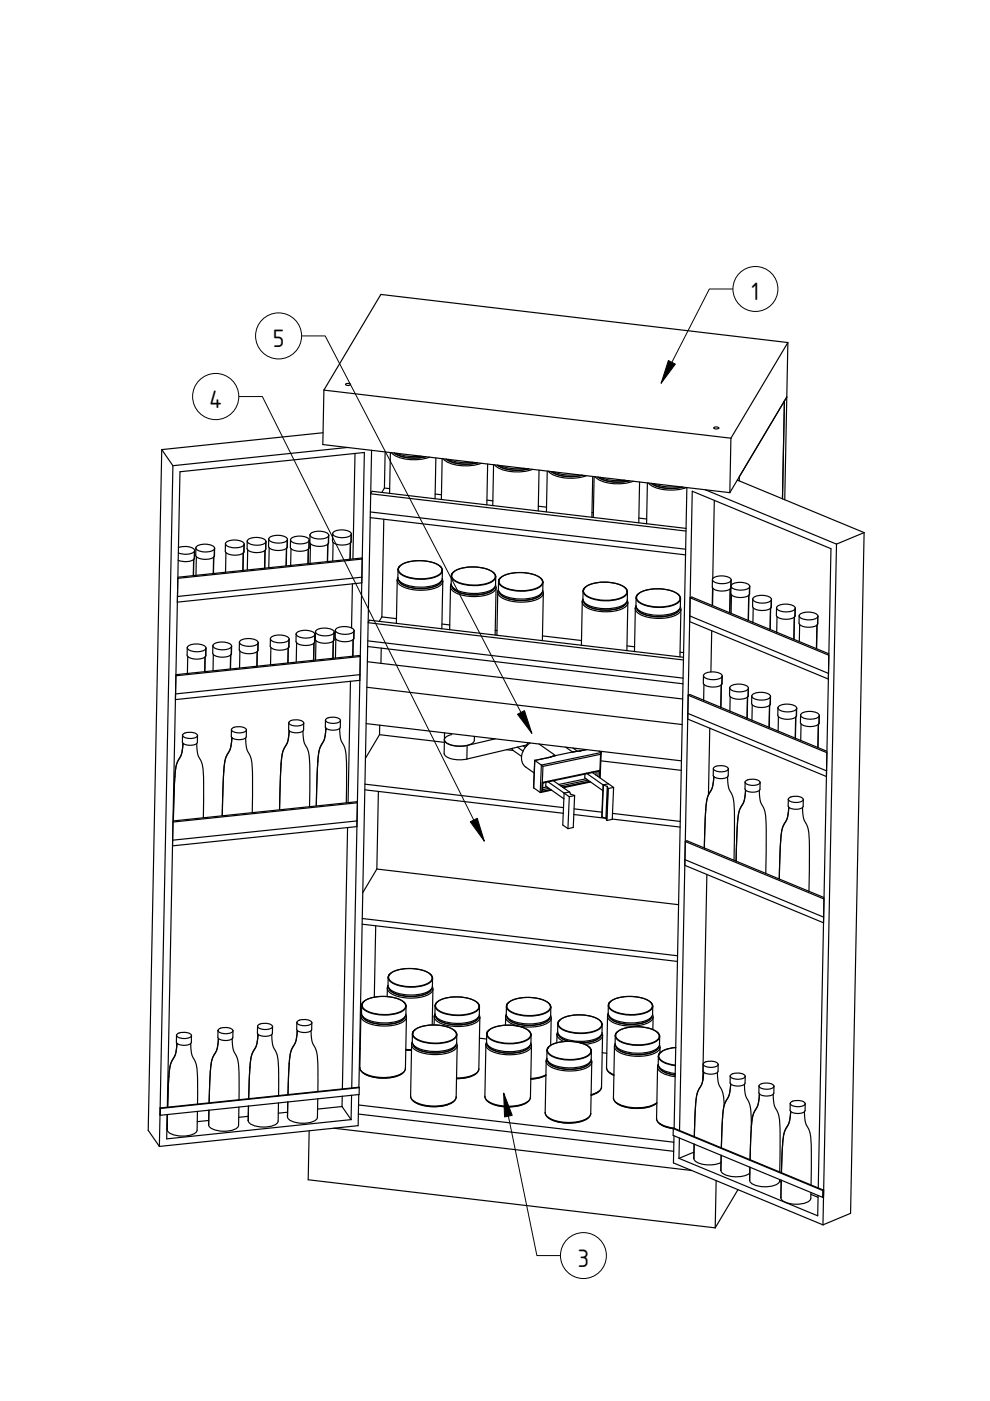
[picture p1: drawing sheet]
<svg xmlns="http://www.w3.org/2000/svg" width="210mm" height="297mm" viewBox="0 0 210 297" stroke-linecap="round" stroke-linejoin="round" font-family="sans-serif">
<defs><g id="words">
<g font-size="5">
<text x="159.3" y="63.7">1</text>
<text x="57.8" y="73.6">5</text>
<text x="44.5" y="86.5">4</text>
<text x="122.5" y="268.6">3</text>
</g>
</g></defs>
<g fill="none" stroke="#000" stroke-width=".25">
<path d="M167 72.6l-.6 33.4M167 72.6l-86.2-10.2-12.1 20.3M167 72.6l-12 20.3M34.3 95.3l-2.9 144.4 2.4 3.4M34.3 95.3l2.4 3.4M36.7 98.7l-2.9 144.4M68.5 91.8l-34.2 3.5M68.7 82.7l-.3 11.6 86.3 10.2M68.7 82.7l86.3 10.2M73.3 81.4l.8-.1 .2 .2a.72 .72 0 0 1-1 0zM73.7 94.9l-37 3.8M75.3 96.1l-.5 22.4"/>
<path d="M78.8 95.5l-2.7 135M81.7 95.8l-.2 7.7M82.8 95.9l-.2 8.7M83 96a7 7 0 0 0 5.6 1.4l2.5-.5M83.5 96a8.8 8.8 0 0 0 6.8 .8M83.7 96.1a8.7 8.7 0 0 0 6.5 .7M84.1 96.1l2 .6 1.6 .1 1.6-.1M92.4 97.1l-.2 8.6M93.8 97.2l-.2 8.7M94 97.3a7 7 0 0 0 5.6 1.4l2.4-.5M94.5 97.3a8.8 8.8 0 0 0 6.7 .8M94.6 97.4a8.7 8.7 0 0 0 6.5 .7"/>
<path d="M95.1 97.4l1.3 .4 1.5 .3 2.4-.1M103.4 98.4l-.2 8.6M104.6 98.5l-.1 8.7M104.9 98.6a7 7 0 0 0 5.6 1.4l2.4-.5M105.4 98.6a8.8 8.8 0 0 0 6.7 .8M105.5 98.6a8.7 8.7 0 0 0 6.5 .8M106 98.7l1.3 .4 1.5 .3 2.4-.1M114.3 99.7l-.2 8.6M116 99.9l-.1 8.6M116.2 99.9a7 7 0 0 0 5.6 1.5l2.5-.5M116.8 100a8.8 8.8 0 0 0 6.7 .8M116.9 100a8.7 8.7 0 0 0 6.5 .8"/>
<path d="M151.4 90.6l.7-.1 .3 .2a.72 .72 0 0 1-1.1 0zM155 92.9l-.3 11.6M37.8 116.1a3.6 3.6 0 0 1 3.4 .4l.1 .2M41 118.6v3.4M41.1 118.6l-.1 3.4M41.2 118.5a3.4 3.4 0 0 1-3.4 .3M41.2 116.9a3.4 3.4 0 0 1-3.4 .3M41.2 116.9v1.6M41.3 116.7l-.1 1.8M41.3 116.7l-.1 .2M41.5 116.2v1.5a2.14 2.14 0 0 0 2.3 .9 2.1 2.1 0 0 0 1.6-.6M41.5 116.2a2.14 2.14 0 0 0 2.4 .8 2.1 2.1 0 0 0 1.5-.6"/>
<path d="M41.5 116.2a2.35 2.35 0 0 1 2.7-.8 1.37 1.37 0 0 1 1.3 .8M41.6 118v4M45.3 118.2l-.1 3.4M45.3 118.1v3.5M45.4 116.4v1.6M45.5 116.2l-.1 1.8M45.5 116.2l-.1 .2M47.8 115.3v1.5a2.14 2.14 0 0 0 2.3 .9 2.1 2.1 0 0 0 1.6-.6M47.8 115.3a2.14 2.14 0 0 0 2.3 .8 2.1 2.1 0 0 0 1.6-.6M47.8 115.3a2.35 2.35 0 0 1 2.6-.7 1.37 1.37 0 0 1 1.4 .8M47.9 117.1l-.1 4.2M51.6 117.3l-.1 3.6"/>
<path d="M51.6 117.2l-.1 3.7M51.7 115.5v1.6M51.8 115.4l-.1 1.7M51.8 115.4l-.1 .1M52.4 114.7v1.6a2.14 2.14 0 0 0 2.3 .9 2.1 2.1 0 0 0 1.6-.6M52.4 114.7a2.14 2.14 0 0 0 2.3 .9 2.1 2.1 0 0 0 1.6-.6M52.4 114.7a2.35 2.35 0 0 1 2.6-.7 1.37 1.37 0 0 1 1.4 .8M52.5 116.6l-.1 4.2M56.2 116.7l-.1 3.8M56.3 115v1.6M56.4 114.8l-.1 1.8M56.4 114.8l-.1 .2"/>
<path d="M57 114.3l-.1 1.5a2.14 2.14 0 0 0 2.4 .9 2.1 2.1 0 0 0 1.6-.6M57 114.3a2.14 2.14 0 0 0 2.3 .8 2.1 2.1 0 0 0 1.6-.5M57 114.3a2.35 2.35 0 0 1 2.6-.7 1.37 1.37 0 0 1 1.3 .8M57.1 116.2l-.1 4.2M60.7 116.3v3.7M60.8 116.2l-.1 3.8M60.9 114.6v1.5M60.9 114.4v1.7M60.9 114.4v.2M61.6 114.4v1.6a2.14 2.14 0 0 0 2.3 .9 2.1 2.1 0 0 0 1.6-.6M61.6 114.4a2.14 2.14 0 0 0 2.3 .9 2.1 2.1 0 0 0 1.6-.6M61.6 114.4a2.35 2.35 0 0 1 2.6-.7 1.37 1.37 0 0 1 1.4 .8"/>
<path d="M61.7 116.3l-.1 3.6M65.3 116.4v3.1M65.4 116.4l-.1 3.1M65.5 114.7v1.6M65.6 114.5l-.1 1.8M65.6 114.5l-.1 .2M65.7 113.4v1.6a2.14 2.14 0 0 0 2.3 .8 2.1 2.1 0 0 0 1.6-.6M65.7 113.4a2.14 2.14 0 0 0 2.4 .9 2.1 2.1 0 0 0 1.5-.6M65.7 113.4a2.35 2.35 0 0 1 2.7-.7 1.37 1.37 0 0 1 1.3 .8M65.8 115.3l-.1 4.2M69.5 115.4l-.1 3.7M69.5 115.4v3.7"/>
<path d="M69.6 113.7v1.5M69.7 113.5l-.1 1.7M69.7 113.5l-.1 .2M70.5 113.1v1.6a2.14 2.14 0 0 0 2.3 .9 2.1 2.1 0 0 0 1.6-.6M70.5 113.1a2.14 2.14 0 0 0 2.4 .9 2.1 2.1 0 0 0 1.5-.6M70.5 113.1a2.35 2.35 0 0 1 2.7-.7 1.37 1.37 0 0 1 1.3 .8M70.6 115l-.1 4M74.3 115.1l-.1 3.5M74.3 115.1v3.5M74.4 113.4v1.6M74.5 113.2l-.1 1.8M74.5 113.2l-.1 .2"/>
<path d="M76.8 118.5l-.1-.2-39 4.1M78.5 109.7l66.8 7.9M78.5 108.5l66.9 7.9M78.6 104.7l66.8 7.9M78.6 104.6l.3-.4 66.6 7.8M81.4 110.1l-.4 20.7M81.5 103.5l-.6 .9M81.5 103.5l1.1 .1M84.9 120a8.3 8.3 0 0 1 8.5 .1 1.06 1.06 0 0 1-.5 1.8 9.1 9.1 0 0 1-7.7-.1 1.09 1.09 0 0 1-.3-1.8zM85 119.9l-.5 .4M92.3 104.7l1.3 .2M103.2 106l1.3 .2"/>
<path d="M114.1 107.3l1.8 .2M117.4 100l1.3 .5 1.5 .2 2.3-.1M125.5 108.7h.3M125.7 101l-.2 8.7M126 101.1l-.2 8.6M126.2 101.1a7 7 0 0 0 5.6 1.5l2.5-.6M126.7 101.1a8.8 8.8 0 0 0 6.8 .8M126.8 101.2a8.7 8.7 0 0 0 6.5 .7M127.3 101.2l2 .6 1.6 .1 1.6-.1M135.5 109.8l1.6 .2M135.6 102.2l-.2 8.6M137.3 102.4l-.2 8.6"/>
<path d="M137.5 102.4a7 7 0 0 0 5.6 1.5l2.5-.5M138 102.5a8.8 8.8 0 0 0 6.8 .8M138.1 102.5a8.7 8.7 0 0 0 6.5 .8M138.6 102.5l2 .6 1.6 .2 1.6-.1M145.6 103.4l-2.7 135.8M149.5 103.8l27.9 11.6M151.5 106.1l-.4 16.6M154.7 104.5l12.1-20.3-.5 .8-.4 20.8M156.3 101.8l26.9 11.1M156.8 101.1l-.1 .9M177.4 115.4l-2.9 144.3M183.2 112.9l-2.9 144.4-5.8 2.4"/>
<path d="M183.2 112.9l-5.8 2.5M37.7 122.6l39.1-4.1-.1 5.1-39.1 4.1zM39.7 137.3v1.6a2.14 2.14 0 0 0 2.3 .8 2.1 2.1 0 0 0 1.6-.5M39.7 137.3a2.14 2.14 0 0 0 2.3 .9 2.1 2.1 0 0 0 1.6-.6M39.7 137.3a2.35 2.35 0 0 1 2.6-.7 1.37 1.37 0 0 1 1.4 .8M39.8 139.2l-.1 3.6M43.5 139.3l-.1 3.1M43.6 137.6v1.6M43.7 137.4l-.1 1.8M43.7 137.4l-.1 .2M45.1 136.9v1.6a2.14 2.14 0 0 0 2.3 .8 2.1 2.1 0 0 0 1.6-.6M45.1 136.9a2.14 2.14 0 0 0 2.4 .9 2.1 2.1 0 0 0 1.6-.6"/>
<path d="M45.1 136.9a2.35 2.35 0 0 1 2.7-.7 1.37 1.37 0 0 1 1.3 .8M45.2 138.8v3.4M48.9 138.9l-.1 2.9M48.9 138.8v3M49.1 137.2l-.1 1.5M49.1 137l-.1 1.7M49.1 137v.2M50.8 136.2l-.1 1.5a2.14 2.14 0 0 0 2.4 .9 2.1 2.1 0 0 0 1.5-.6M50.8 136.2a2.14 2.14 0 0 0 2.3 .8 2.1 2.1 0 0 0 1.6-.6M50.8 136.2a2.35 2.35 0 0 1 2.6-.8 1.37 1.37 0 0 1 1.3 .8M50.9 138l-.1 3.6M54.6 138.1l-.1 3.2"/>
<path d="M54.7 136.4l-.1 1.6M54.7 136.2l-.1 1.8M54.7 136.2v.2M57.3 135.4v1.6a2.14 2.14 0 0 0 2.3 .8 2.1 2.1 0 0 0 1.6-.5M57.3 135.4a2.14 2.14 0 0 0 2.4 .9 2.1 2.1 0 0 0 1.5-.6M57.3 135.4a2.35 2.35 0 0 1 2.7-.7 1.37 1.37 0 0 1 1.3 .8M57.4 137.3v3.7M61.1 137.4l-.1 3.2M61.1 137.4v3.2M61.2 135.7v1.6M61.3 135.5l-.1 1.8M61.3 135.5l-.1 .2"/>
<path d="M62.8 134.4v1.6a2.14 2.14 0 0 0 2.3 .8 2.1 2.1 0 0 0 1.6-.5M62.8 134.4a2.14 2.14 0 0 0 2.3 .9 2.1 2.1 0 0 0 1.6-.6M62.8 134.4a2.35 2.35 0 0 1 2.6-.7 1.37 1.37 0 0 1 1.4 .8M62.9 136.3l-.1 4.1M66.5 136.4v3.6M66.6 136.4l-.1 3.6M66.7 134.7v1.6M66.8 134.5l-.1 1.8M66.8 134.5l-.1 .2M66.9 134v1.5a2.14 2.14 0 0 0 2.3 .9 2.1 2.1 0 0 0 1.6-.6M66.9 134a2.14 2.14 0 0 0 2.3 .8 2.1 2.1 0 0 0 1.6-.6M66.9 134a2.35 2.35 0 0 1 2.6-.8 1.37 1.37 0 0 1 1.4 .8"/>
<path d="M67 135.8l-.1 4.2M70.6 135.9v3.7M70.7 135.9l-.1 3.7M70.8 134.2v1.6M70.9 134l-.1 1.8M70.9 134l-.1 .2M71.1 133.6v1.6a2.14 2.14 0 0 0 2.3 .9 2.1 2.1 0 0 0 1.6-.6M71.1 133.6a2.14 2.14 0 0 0 2.3 .9 2.1 2.1 0 0 0 1.6-.6M71.1 133.6a2.35 2.35 0 0 1 2.6-.7 1.37 1.37 0 0 1 1.4 .8M71.2 135.5l-.1 4M74.7 123.8l-.2 9.3M74.9 135.6l-.1 3.5"/>
<path d="M75 133.9v1.6M75.1 133.7l-.1 1.8M75.1 133.7l-.1 .2M76.7 122.4l-39.1 4.1M78 137.1l66.8 7.9M78 135.9l66.8 7.9M78.1 132l66.8 7.9M78.1 132l.2-.5 66.6 7.9M80.8 137.4v3.2M81 130.8l-.6 .9M81 130.8l3.1 .4M84.2 123a1.87 1.87 0 0 0 1.4 1.5 9 9 0 0 0 7.9-.5l.4-.8"/>
<path d="M84.2 123l-.2 9.2M84.4 122.6l-.2 .4zM84.4 120.8v1.6a1.82 1.82 0 0 0 1.3 1.5 8.8 8.8 0 0 0 7.7-.5l.4-.8v-1.6M84.4 120.8a1.82 1.82 0 0 0 1.3 1.4 8.8 8.8 0 0 0 7.7-.5l.4-.7M84.5 122.9a3.1 3.1 0 0 0 2.8 1.7 8.1 8.1 0 0 0 5.9-.8l.4-.7M84.5 120.3l-.1 .5M84.5 120.3h.1M84.5 120.3a6.2 6.2 0 0 1 5.3-1.4 5.3 5.3 0 0 1 3.8 1.4l.2 .7M84.6 123.1a4.1 4.1 0 0 0 3.5 1.6 7.2 7.2 0 0 0 5.2-1.1l.2-.3M84.6 120.3h-.1M93.3 120l.4 .5 .1 .5M93.7 132.3l1.7 .2"/>
<path d="M93.8 122.7l.1 .5M93.9 123.2l-.2 10.1M95.5 124.4a1.87 1.87 0 0 0 1.4 1.4 9 9 0 0 0 7.9-.5l.4-.7M95.5 124.4l-.2 9.1M95.7 123.9l-.2 .5zM95.7 122.1v1.7a1.82 1.82 0 0 0 1.3 1.4 8.8 8.8 0 0 0 7.7-.5l.4-.7v-1.7M95.7 122.1a1.82 1.82 0 0 0 1.3 1.4 8.8 8.8 0 0 0 7.7-.4l.4-.8M95.8 124.2a3.1 3.1 0 0 0 2.8 1.8 8.1 8.1 0 0 0 5.9-.9l.4-.7M95.8 121.7l-.1 .4M95.8 121.6v.1M95.8 121.6l-.1 .5M95.8 121.6a6.2 6.2 0 0 1 5.3-1.4 5.3 5.3 0 0 1 3.8 1.5l.2 .6"/>
<path d="M95.9 124.4a4.1 4.1 0 0 0 3.5 1.7 7.2 7.2 0 0 0 5.2-1.1l.2-.4M95.9 121.6h-.1M96.2 121.3a8.3 8.3 0 0 1 8.5 .2 1.06 1.06 0 0 1-.5 1.8 9.1 9.1 0 0 1-7.7-.2 1.09 1.09 0 0 1-.3-1.8zM96.3 121.2l-.5 .5M104.6 121.4l.4 .4 .1 .5M105 133.6l.4 .1M105.1 124.1l.1 .5M105.2 124.6l-.2 10M105.5 125.6a1.87 1.87 0 0 0 1.4 1.4 9 9 0 0 0 7.9-.5l.4-.7M105.5 125.6l-.1 9.1M105.7 125.1l-.2 .5M105.7 125.1h.1"/>
<path d="M105.7 123.3v1.7a1.82 1.82 0 0 0 1.3 1.4 8.8 8.8 0 0 0 7.7-.5l.4-.8v-1.6M105.7 123.3a1.82 1.82 0 0 0 1.4 1.4 8.8 8.8 0 0 0 7.6-.5l.4-.7M105.8 125.4a3.1 3.1 0 0 0 2.8 1.8 8.1 8.1 0 0 0 5.9-.9l.4-.7M105.8 122.8l-.1 .5M105.9 122.8h-.1M105.9 122.8l-.2 .5M105.9 122.8a6.2 6.2 0 0 1 5.2-1.4 5.3 5.3 0 0 1 3.8 1.4l.2 .7M105.9 125.6a4.1 4.1 0 0 0 3.5 1.6 7.2 7.2 0 0 0 5.2-1.1l.2-.3M105.9 122.8h.1M106.2 122.5a8.3 8.3 0 0 1 8.5 .2 1.06 1.06 0 0 1-.5 1.8 9.1 9.1 0 0 1-7.6-.2 1.09 1.09 0 0 1-.4-1.8zM106.3 122.4l-.5 .4M114.6 122.5l.4 .5 .1 .5"/>
<path d="M115 134.8l8.3 1M115.1 125.2l.1 .6M115.2 125.8l-.2 10M123.5 127.6a1.87 1.87 0 0 0 1.3 1.5 9 9 0 0 0 7.9-.5l.4-.8M123.5 127.6l-.2 9.2M123.6 127.1l-.1 .5zM123.6 125.3v1.7a1.82 1.82 0 0 0 1.3 1.4 8.8 8.8 0 0 0 7.7-.5l.4-.7v-1.7M123.6 125.3a1.82 1.82 0 0 0 1.4 1.4 8.8 8.8 0 0 0 7.7-.4l.3-.8M123.7 127.5a3.1 3.1 0 0 0 2.8 1.7 8.1 8.1 0 0 0 5.9-.9l.5-.7M123.8 124.9l-.2 .4M123.8 124.9h.1M123.8 124.9a6.2 6.2 0 0 1 5.3-1.4 5.3 5.3 0 0 1 3.7 1.4l.2 .6"/>
<path d="M123.8 127.6a4.1 4.1 0 0 0 3.5 1.7 7.2 7.2 0 0 0 5.2-1.1l.2-.4M123.8 124.8v.1M124.1 124.5a8.3 8.3 0 0 1 8.5 .2 1.06 1.06 0 0 1-.5 1.8 9.1 9.1 0 0 1-7.6-.2 1.09 1.09 0 0 1-.4-1.8zM124.2 124.4l-.4 .5M132.5 124.6l.4 .4 .1 .5M132.9 136.9l1.6 .2M133 127.3l.1 .5M133.1 127.8l-.2 10.1M134.7 129a1.87 1.87 0 0 0 1.4 1.5 9 9 0 0 0 7.9-.5l.4-.8M134.7 129l-.2 9.1M134.8 128.6l-.1 .4M134.8 128.5l-.1 .5"/>
<path d="M134.8 128.5v.1M134.9 126.7l-.1 1.7a1.82 1.82 0 0 0 1.4 1.4 8.8 8.8 0 0 0 7.7-.5l.4-.7v-1.7M134.9 126.7a1.82 1.82 0 0 0 1.3 1.5 8.8 8.8 0 0 0 7.7-.5l.4-.8M135 128.9a3.1 3.1 0 0 0 2.8 1.7 8.1 8.1 0 0 0 5.9-.8l.4-.8M135 126.3l-.1 .4M135 126.3h.1M135 126.3a6.2 6.2 0 0 1 5.3-1.4 5.3 5.3 0 0 1 3.8 1.4l.2 .6M135.1 129a4.1 4.1 0 0 0 3.5 1.7 7.2 7.2 0 0 0 5.2-1.1l.2-.4M135.1 126.2l-.1 .1M135.3 125.9a8.3 8.3 0 0 1 8.6 .2 1.06 1.06 0 0 1-.5 1.8 9.1 9.1 0 0 1-7.7-.1 1.09 1.09 0 0 1-.4-1.9zM135.4 125.8l-.4 .5M143.7 126l.5 .5 .1 .4"/>
<path d="M144.2 138.3l.7 .1M144.2 128.7l.2 .5M144.4 129.2l-.2 10.1M146.2 130.6l29.5 12.2M146.3 126.7l29.4 12.2-.1 5.1-29.4-12.2zM146.3 126.7l.4-.1 29 12M150.9 133.7l-.2 8.8M151.1 122.9l-.1 1.6a2.14 2.14 0 0 0 2.4 .8 2.1 2.1 0 0 0 1.5-.6M151.1 122.9a2.14 2.14 0 0 0 2.3 .8 2.1 2.1 0 0 0 1.6-.5M151.1 122.9a2.35 2.35 0 0 1 2.6-.7 1.37 1.37 0 0 1 1.3 .8M151.1 124.7l-.1 3.7M151.2 124.8l-.1 3.6"/>
<path d="M154.8 124.9l-.1 5M154.9 124.8l-.1 5.1M155 123.2l-.1 1.5M155 124.6l-.1 .1M155 124.3v1.5a2.14 2.14 0 0 0 2.3 .9 2.1 2.1 0 0 0 1.6-.6M155 124.3a2.14 2.14 0 0 0 2.3 .8 2.1 2.1 0 0 0 1.6-.6M155 124.3a2.35 2.35 0 0 1 2.6-.8 1.37 1.37 0 0 1 1.4 .8M155 123v.2M155 123v1.2M155.1 126.1l-.1 3.9M158.7 126.2l-.1 5.3M158.8 126.2l-.1 5.4"/>
<path d="M158.9 124.5v1.6M159 124.3l-.1 1.8M159 124.3l-.1 .2M159.6 127v1.6a2.14 2.14 0 0 0 2.3 .8 2.1 2.1 0 0 0 1.6-.6M159.6 127a2.14 2.14 0 0 0 2.3 .9 2.1 2.1 0 0 0 1.6-.6M159.6 127a2.35 2.35 0 0 1 2.6-.7 1.37 1.37 0 0 1 1.4 .8M159.7 128.9l-.1 3.1M163.3 129v4.5M163.4 128.9l-.1 4.6M163.5 127.3v1.5M163.6 127.1l-.1 1.7M163.6 127.1l-.1 .2"/>
<path d="M164.6 128.9v1.5a2.14 2.14 0 0 0 2.3 .9 2.1 2.1 0 0 0 1.6-.6M164.6 128.9a2.14 2.14 0 0 0 2.4 .8 2.1 2.1 0 0 0 1.6-.6M164.6 128.9a2.35 2.35 0 0 1 2.7-.8 1.37 1.37 0 0 1 1.3 .8M164.7 130.7v3.3M168.4 130.9l-.1 4.6M168.4 130.8v4.8M168.6 129.1l-.1 1.6M168.6 128.9l-.1 1.8M168.6 128.9v.2M169.4 130.6v1.5a2.14 2.14 0 0 0 2.3 .9 2.1 2.1 0 0 0 1.6-.6M169.4 130.6a2.14 2.14 0 0 0 2.4 .8 2.1 2.1 0 0 0 1.6-.6M169.4 130.6a2.35 2.35 0 0 1 2.7-.8 1.37 1.37 0 0 1 1.3 .8"/>
<path d="M169.5 132.4v3.6M173.2 132.5l-.1 5M173.4 130.8l-.1 1.6M173.4 130.6l-.1 1.8M173.4 130.6v.2M37.3 143l38.9-4 .2 .2-39.1 4.1M38.7 155.9v1.4a2.33 2.33 0 0 0 3.1 .3l.1-1.7M38.7 155.9a2.3 2.3 0 0 1 2.9-.3l.3 .3M38.7 155.9a2.33 2.33 0 0 0 3.1 .3l.1-.3M38.8 157.9l-.3 2.1a7.7 7.7 0 0 0-1.4 4.6M38.8 157.9a6.3 6.3 0 0 1-1.2 3.6l-.3 1.2-.2 1.9M38.8 157.6v.3"/>
<path d="M41.7 157.6a6.3 6.3 0 0 0 1.1 4.1 44 44 0 0 1 .3 9.9v1.8M49.1 154.7l-.1 1.4a2.33 2.33 0 0 0 3.1 .3l.1-1.6M49.1 154.7a2.3 2.3 0 0 1 2.9-.3l.2 .4M49.1 154.7a2.33 2.33 0 0 0 3.1 .3v-.2M49.2 156.7l-.4 2.1a7.7 7.7 0 0 0-1.3 4.6M49.2 156.7a6.3 6.3 0 0 1-1.2 3.6l-.3 1.3-.2 1.8M49.2 156.4v.3M52.1 156.5a6.3 6.3 0 0 0 1 4 45 45 0 0 1 .4 10.2v1.6M61.2 153.2v1.5a2.33 2.33 0 0 0 3.1 .2l.1-1.6M61.2 153.2a2.3 2.3 0 0 1 2.9-.3l.3 .4M61.2 153.2a2.33 2.33 0 0 0 3.1 .3l.1-.2M61.3 155.2l-.3 2.1a7.7 7.7 0 0 0-1.4 4.7"/>
<path d="M61.3 155.2a6.3 6.3 0 0 1-1.1 3.7l-.4 1.2-.2 1.9M61.3 154.9v.3M64.2 155a6.3 6.3 0 0 0 1.1 4.1 45.5 45.5 0 0 1 .4 10.3l-.1 1.6M69 152.7v1.4a2.33 2.33 0 0 0 3.1 .3l.1-1.7M69 152.7a2.3 2.3 0 0 1 2.9-.3l.3 .3M69 152.7a2.33 2.33 0 0 0 3.1 .3l.1-.3M69.1 154.7l-.3 2a7.7 7.7 0 0 0-1.4 4.7M69.1 154.7a6.3 6.3 0 0 1-1.1 3.6l-.4 1.2-.2 1.9M69.1 154.4v.3M72 154.4a6.3 6.3 0 0 0 1.1 4.1 44.8 44.8 0 0 1 .3 10.1v1.6M74.3 144.4l-.5 25.8M76.3 144.2l-39.1 4.1"/>
<path d="M76.3 143l-39.1 4.1M77.6 153.4l66.9 7.9M77.8 145.7l66.8 7.9M77.9 140.3l66.8 7.9M80.5 155.8l13.7 1.6M80.5 155.8l-3 5M80.5 153.8v2M94.2 156.8a2.18 2.18 0 0 0 2.1 1.3l1.7 .1 1-.2M94.3 155.4l-.1 4.3a2.18 2.18 0 0 0 2.1 1.3l1.6 .1 1.1-.2M95.8 155.7a1.8 1.8 0 0 0-1.6 1.1M99 158v2.9M100.6 156.1v.9a2.4 2.4 0 0 1-2.5 1.2l-2.1-.1a2.05 2.05 0 0 1-1.8-1.3"/>
<path d="M105 156.6l-6 1.4M107.4 159l1.4 .1M108.6 158.8l.1 .3 1.9 1.3M108.6 158.7v.1M109.7 158.4l1.2 .9M110.9 158.1l.5 .4M111.7 157.9l-12.7 3M112 157.5l-.5 .8M112.4 157.5a3.4 3.4 0 0 0-1.3 4.8l2.1 1.6M114.3 157.7l3.5 2.5M119.9 158.4l1.5 1M121.4 159.4l-3.6 .8"/>
<path d="M121.5 158.6l.9 .7M121.6 159.4h-.2M122 159.3l-.4 .1M123 159.2h.1M123 159.2l-1.4 .2M123 159.2l-1.6 .2M124.4 158.9l-1.4 .3M127 159.2l.4 .4M127.3 159.9l-12.2 2.6M127.3 159.9l-.2 5 .1-1.6M127.4 159.6h.1M127.4 159.6l-12.6 2.6"/>
<path d="M127.5 159.6l-.2 .3M127.5 159.6l-.3 5.3M145.8 151.3l29.4 12.1M145.9 147.4l-.1 5.1 29.4 12.1M145.9 147.4l.4-.1 29 12M145.9 147.4l29.4 12.2M149.2 143.2l-.1 1.6a2.14 2.14 0 0 0 2.4 .9 2.1 2.1 0 0 0 1.5-.6M149.2 143.2a2.14 2.14 0 0 0 2.3 .9 2.1 2.1 0 0 0 1.6-.6M149.2 143.2a2.35 2.35 0 0 1 2.6-.7 1.37 1.37 0 0 1 1.3 .8M149.3 145.1l-.1 3.4M150.5 154.4l-.3 14.1M152.9 145.2l-.1 4.8"/>
<path d="M153 145.2l-.1 4.8M153.1 143.5l-.1 1.6M153.1 143.3l-.1 1.8M153.1 143.3v.2M154.7 145.8v1.6a2.14 2.14 0 0 0 2.3 .8 2.1 2.1 0 0 0 1.6-.5M154.7 145.8a2.14 2.14 0 0 0 2.3 .9 1.4 1.4 0 0 0 1.7-.8M154.7 145.8a2.35 2.35 0 0 1 2.6-.7 1.37 1.37 0 0 1 1.4 .8M154.8 147.7v3.1M158.5 147.8l-.1 4.5M158.7 147.5l-.1 .2M158.7 145.9l-.1 1.8M159.4 147.6v1.5a2.14 2.14 0 0 0 2.3 .9 2.1 2.1 0 0 0 1.6-.6"/>
<path d="M159.4 147.6a2.14 2.14 0 0 0 2.3 .8 2.1 2.1 0 0 0 1.6-.6M159.4 147.6a2.35 2.35 0 0 1 2.6-.8 1.37 1.37 0 0 1 1.4 .9M159.5 149.4l-.1 3.3M163.1 149.6v4.6M163.2 149.5l-.1 4.7M163.3 147.8v1.6M163.4 147.7l-.1 1.7M163.4 147.7l-.1 .1M164.9 150.1v1.5a2.14 2.14 0 0 0 2.3 .9 2.1 2.1 0 0 0 1.6-.6M164.9 150.1a2.14 2.14 0 0 0 2.4 .8 2.1 2.1 0 0 0 1.6-.6M164.9 150.1a2.35 2.35 0 0 1 2.7-.8 1.37 1.37 0 0 1 1.3 .9M165 151.9v3.1"/>
<path d="M168.7 152.1l-.1 4.4M168.7 152v4.5M168.9 150.3l-.1 1.6M168.9 150.2l-.1 1.7M168.9 150.2v.1M169.7 151.6v1.6a2.14 2.14 0 0 0 2.3 .8 2.1 2.1 0 0 0 1.6-.5M169.7 151.6a2.14 2.14 0 0 0 2.4 .9 2.1 2.1 0 0 0 1.6-.6M169.7 151.6a2.35 2.35 0 0 1 2.7-.7 1.37 1.37 0 0 1 1.3 .8M169.8 153.5v3.5M173.5 153.6l-.1 4.9M173.7 151.9l-.1 1.6M173.7 151.7l-.1 1.8"/>
<path d="M173.7 151.7v.2M36.7 174.1l38.9-4.1 .2 .2-39.1 4.1-.1 5 39.1-4M37.1 164.6l-.3 9.5zM47.5 163.4l-.4 9.6zM59.6 162l-.3 9.7zM67.4 161.4l-.3 9.5zM73.7 175.5l-1.1 55.4M75.7 174.1l-39.1 4M77.4 167.5l42 4.9M77.4 166.3l42.1 4.9M80.2 167.8l-.3 16.5M113.1 167h.1"/>
<path d="M113.2 167l1.3 1M113.2 166.8l-.1 .2M113.4 161.2l-.3 5.8M113.4 161.2h.1M113.4 161.2l1.4 1M113.4 161.2l-.2 5.8M114.5 168h.1M114.8 162.2l.3 .3M114.8 162.2l-.3 5.8M114.9 167.8l-.3 .2M115 165.9l.1 .1M115 165.9l-.1 1.9"/>
<path d="M115 167.5l-.1 .3M115.1 166h.1M115.1 166l-.1 1.5M115.1 162.5l-.2 5.3M115.7 165.9v.8l3.9 2.7M116 166.9l-.9 .1M116.1 165.7l4.6 3.2M116.3 160.6h.1M116.3 160.6l-2.9 .6M116.4 160.6l-3 .6M116.4 167.1l-1.4 .4M116.8 167.4l-1.9 .4"/>
<path d="M117 167.5l-2.4 .5M117.2 165.4l3.6 2.6 .1 .4 .9 .3M117.5 160.3l-.7 .2M117.5 160.3l-1.2 .3M117.8 160.2l-.3 .1M117.8 160.2l-1.4 .4M119.3 166.9l5.8-1.2-5.8 1.2M120.7 168.9l-.3 6.8M120.7 167.9l-1.1 .2-.3 6.8 1.1 .8M121.7 172.7l6.8 .8M121.7 171.5l5.9 .7M121.8 168.7l-.3 6.8-1.1 .2"/>
<path d="M121.8 168.7l-1.1 .2M124 164.1v.8l3.8 2.7M124.2 165.1l-5.7 1.2M124.3 163.9l3.6 2.6M124.7 165.4l-5.8 1.2M125.2 165.8l-5.8 1.2M125.5 163.7l4.6 3.2M126.4 163.6v.7M126.8 163.5v1.1M126.8 163.5h.1M126.9 163.5l-11.8 2.5M127.2 163.3l-.3 .2"/>
<path d="M127.2 163.3l-12.2 2.6M127.4 161.3l17 2M127.7 173.2l.8 .3M127.9 166.5l.9 .2M127.9 166.5l-.2 6.7M128.5 173.5l.1 .4M128.6 173.9l.1 .1M128.8 166.7l-.3 6.8M128.8 166.7l.1 .4M128.9 167.1l-.3 6.8M128.9 167.1l.1 .1M129 167.2l-.3 6.8"/>
<path d="M129 166.2l-1.1 .2-.2 6.8M129.8 173.7l14.4 1.7M129.9 172.5l14.3 1.7M130.1 166.9l-.3 6.8-1.1 .3M130.1 166.9l-1.1 .3M149.6 171.7l-.3 8.1zM151.3 163l-.1 1.4a2.33 2.33 0 0 0 3.1 .3l.1-1.7M151.3 163a2.3 2.3 0 0 1 2.9-.3l.2 .3M151.3 163a2.33 2.33 0 0 0 3 .2l.1-.2M151.3 164.9l-.3 2.1a7.7 7.7 0 0 0-1.4 4.7M151.3 164.9a6.3 6.3 0 0 1-1.1 3.7l-.4 1.2-.2 1.9M151.3 164.7v.2"/>
<path d="M154.3 164.7a6.3 6.3 0 0 0 1 4.1 44.4 44.4 0 0 1 .4 10l-.1 3.6M156.4 174.6l-.3 8zM158 165.8v1.5a2.33 2.33 0 0 0 3 .2l.2-1.6M158 165.8a2.3 2.3 0 0 1 2.9-.3l.3 .4M158 165.8a2.33 2.33 0 0 0 3.1 .3l.1-.2M158.1 167.8l-.4 2.1a7.7 7.7 0 0 0-1.3 4.7M158.1 167.8a6.3 6.3 0 0 1-1.2 3.7l-.3 1.2-.2 1.9M158.1 167.5v.3M161 167.6a6.3 6.3 0 0 0 1.1 4.1 46.3 46.3 0 0 1 .3 10.5v3M165.5 178.2l-.3 8.2zM167.1 169.4v1.5a2.33 2.33 0 0 0 3.1 .3l.1-1.7M167.1 169.4a2.3 2.3 0 0 1 3-.3l.2 .4"/>
<path d="M167.1 169.4a2.33 2.33 0 0 0 3.1 .3l.1-.2M167.2 171.4l-.3 2.1a7.7 7.7 0 0 0-1.4 4.7M167.2 171.4a6.3 6.3 0 0 1-1.1 3.7l-.4 1.2-.2 1.9M167.2 171.2v.2M170.2 171.2a6.3 6.3 0 0 0 1 4.1 44.5 44.5 0 0 1 .4 10l-.1 3.7M76.8 195.9l66.8 7.9M76.8 194.7l66.9 7.9M79.7 196.3l-.3 15.1M79.9 184.3l64 7.5M79.9 184.3l-3 5M145.2 183.5l29.4 12.2 .1-5.1-29.4-12.2 .4-.1 29 12M145.2 182.3l29.4 12.1"/>
<path d="M149.9 185.4l-.9 43.6M37.4 219.5v1.4a2.33 2.33 0 0 0 3.1 .3l.1-1.6M37.4 219.5a2.3 2.3 0 0 1 3-.3l.2 .4M37.4 219.5a2.33 2.33 0 0 0 3.1 .3l.1-.2M46.2 218.5v1.4a2.33 2.33 0 0 0 3.1 .3l.1-1.7M46.2 218.5a2.3 2.3 0 0 1 2.9-.3l.3 .3M46.2 218.5a2.33 2.33 0 0 0 3.1 .2l.1-.2M54.6 217.6v1.4a2.33 2.33 0 0 0 3.1 .3l.1-1.7M54.6 217.6a2.3 2.3 0 0 1 2.9-.3l.3 .3M54.6 217.6a2.33 2.33 0 0 0 3.1 .3l.1-.3M54.7 219.6l-.3 2.1a7.7 7.7 0 0 0-1.4 4.6M54.7 219.6a6.3 6.3 0 0 1-1.1 3.6l-.4 1.2-.2 1.9"/>
<path d="M54.7 219.3v.3M57.6 219.4a6.3 6.3 0 0 0 1.1 4 40.2 40.2 0 0 1 .4 8.9M62.9 216.8v1.4a2.33 2.33 0 0 0 3.1 .3l.1-1.7M62.9 216.8a2.3 2.3 0 0 1 3-.3l.2 .3M62.9 216.8a2.33 2.33 0 0 0 3.1 .2l.1-.2M63 218.8l-.3 2a7.7 7.7 0 0 0-1.4 4.7M63 218.8a6.3 6.3 0 0 1-1.1 3.6l-.4 1.2-.2 1.9M63 218.5v.3M65.9 218.5a6.3 6.3 0 0 0 1.1 4.1 39.9 39.9 0 0 1 .4 8.8M76.5 215.4a1.87 1.87 0 0 0 1.4 1.5 9 9 0 0 0 7.9-.5l.4-.8M76.5 215.4l-.2 10.9M76.7 214.9l-.2 .5z"/>
<path d="M76.7 213.2v1.6a1.82 1.82 0 0 0 1.3 1.4 8.8 8.8 0 0 0 7.7-.4l.4-.8v-1.6M76.7 213.2a1.82 1.82 0 0 0 1.3 1.4 8.8 8.8 0 0 0 7.7-.5l.4-.7M76.8 215.3a3.1 3.1 0 0 0 2.8 1.7 8.1 8.1 0 0 0 5.9-.8l.4-.7M76.8 212.7h.1M76.8 212.7l-.1 .5M76.8 212.7a6.2 6.2 0 0 1 5.3-1.4 5.3 5.3 0 0 1 3.8 1.4l.2 .7M76.9 215.5a4.1 4.1 0 0 0 3.5 1.6 7.2 7.2 0 0 0 5.2-1.1l.2-.4M76.9 212.7h-.1M77.1 212.4a8.3 8.3 0 0 1 8.6 .1 1.06 1.06 0 0 1-.5 1.8 9.1 9.1 0 0 1-7.7-.1 1.09 1.09 0 0 1-.4-1.8zM77.3 212.3l-.5 .4M82.1 209.5a1.87 1.87 0 0 0 1.4 1.5 9 9 0 0 0 7.9-.5l.4-.8M82.1 209.5v1.8"/>
<path d="M82.3 209l-.2 .5zM82.3 207.2v1.7a1.82 1.82 0 0 0 1.3 1.4 8.8 8.8 0 0 0 7.7-.4l.4-.8v-1.7M82.3 207.2a1.82 1.82 0 0 0 1.4 1.5 8.8 8.8 0 0 0 7.6-.5l.4-.8M82.4 209.4a3.1 3.1 0 0 0 2.8 1.7 8.1 8.1 0 0 0 5.9-.8l.4-.7M82.4 206.8l-.1 .4M82.4 206.8h.1M82.4 206.8a6.2 6.2 0 0 1 5.3-1.4 5.3 5.3 0 0 1 3.8 1.4l.2 .6M82.5 209.5a4.1 4.1 0 0 0 3.5 1.7 7.2 7.2 0 0 0 5.2-1.1l.2-.4M82.5 206.7l-.1 .1M82.8 206.4a8.3 8.3 0 0 1 8.5 .2 1.06 1.06 0 0 1-.5 1.8 9.1 9.1 0 0 1-7.6-.1 1.09 1.09 0 0 1-.4-1.9zM82.9 206.3l-.5 .5M85.6 212.4l.4 .5 .1 .5"/>
<path d="M86.1 215.1l.1 .5M86.2 215.6l-.2 10.9M87.4 219.2v1.7a1.82 1.82 0 0 0 1.4 1.4 8.8 8.8 0 0 0 7.6-.5l.4-.7 .1-1.7M87.4 219.2a1.82 1.82 0 0 0 1.4 1.4 8.8 8.8 0 0 0 7.7-.4l.4-.8M87.6 218.7v.1M87.6 218.7l-.2 .5M87.6 218.7a6.2 6.2 0 0 1 5.3-1.4 5.3 5.3 0 0 1 3.7 1.5l.3 .6M87.7 218.7h-.1M87.9 218.4a8.3 8.3 0 0 1 8.5 .2 1.06 1.06 0 0 1-.4 1.8 9.1 9.1 0 0 1-7.7-.2 1.09 1.09 0 0 1-.4-1.8zM88 218.3l-.4 .5M91.2 206.5l.4 .5 .1 .4M91.7 209.2l.1 .5"/>
<path d="M91.8 209.7l-.2 7.6M92.1 215.5a1.87 1.87 0 0 0 1.4 1.5 9 9 0 0 0 7.8-.5l.4-.8M92.1 215.5l-.1 1.8M92.2 215l-.1 .5zM92.2 213.3v1.6a1.82 1.82 0 0 0 1.4 1.4 8.8 8.8 0 0 0 7.6-.4l.4-.8 .1-1.6M92.2 213.3a1.82 1.82 0 0 0 1.4 1.4 8.8 8.8 0 0 0 7.7-.5l.4-.7M92.3 215.4a3.1 3.1 0 0 0 2.8 1.7 8.1 8.1 0 0 0 6-.8l.4-.7M92.4 212.8l-.2 .5M92.4 212.8h.1M92.4 212.8a6.2 6.2 0 0 1 5.3-1.4 5.3 5.3 0 0 1 3.7 1.4l.3 .7M92.5 215.6a4.1 4.1 0 0 0 3.4 1.6 7.2 7.2 0 0 0 5.2-1.1l.3-.4M92.5 212.8h-.1"/>
<path d="M92.7 212.5a8.3 8.3 0 0 1 8.5 .1 1.06 1.06 0 0 1-.4 1.8 9.1 9.1 0 0 1-7.7-.1 1.09 1.09 0 0 1-.4-1.8zM92.8 212.4l-.4 .4M96.3 218.5l.4 .4 .2 .5M101.1 212.5l.4 .5 .2 .5M101.6 215.2l.1 .5M101.7 215.7l-.2 10.9M103.2 219.3v1.6a1.82 1.82 0 0 0 1.3 1.4 8.8 8.8 0 0 0 7.7-.4l.4-.8v-1.7M103.2 219.3a1.82 1.82 0 0 0 1.3 1.4 8.8 8.8 0 0 0 7.7-.5l.4-.8M103.3 218.8l-.1 .5M103.3 218.8h.1M103.3 218.8a6.2 6.2 0 0 1 5.3-1.4 5.3 5.3 0 0 1 3.8 1.4l.2 .6M103.4 218.7l-.1 .1"/>
<path d="M103.7 218.4a8.3 8.3 0 0 1 8.5 .2 1.06 1.06 0 0 1-.5 1.8 9.1 9.1 0 0 1-7.7-.1 1.09 1.09 0 0 1-.3-1.9zM103.8 218.3l-.5 .5M107.2 215.7a1.87 1.87 0 0 0 1.4 1.4 9 9 0 0 0 7.9-.5l.4-.8M107.2 215.7v1.7M107.3 215.2l-.1 .5zM107.4 213.4l-.1 1.6a1.82 1.82 0 0 0 1.4 1.5 8.8 8.8 0 0 0 7.7-.5l.4-.8v-1.6M107.4 213.4a1.82 1.82 0 0 0 1.3 1.4 8.8 8.8 0 0 0 7.7-.5l.4-.7M107.5 215.5a3.1 3.1 0 0 0 2.8 1.7 8.1 8.1 0 0 0 5.9-.8l.4-.7M107.5 212.9h.1M107.5 212.9l-.1 .5M107.5 212.9a6.2 6.2 0 0 1 5.3-1.4 5.3 5.3 0 0 1 3.8 1.4l.2 .7M107.6 215.7a4.1 4.1 0 0 0 3.5 1.6 7.2 7.2 0 0 0 5.2-1.1l.2-.3"/>
<path d="M107.6 212.9h-.1M107.8 212.6a8.3 8.3 0 0 1 8.6 .1 1.06 1.06 0 0 1-.5 1.8 9.1 9.1 0 0 1-7.7-.1 1.09 1.09 0 0 1-.4-1.8zM108 212.5l-.5 .4M112.1 218.5l.4 .5 .1 .4M116.2 212.6l.5 .5 .1 .5M116.7 215.3l.2 .5M116.9 215.8l-.1 5.8M118.1 219.3a1.8 1.8 0 0 0 1.5 1.5M118.1 219.3v1.8M118.2 218.9l-.1 .4zM118.3 217.1l-.1 1.6a1.82 1.82 0 0 0 1.4 1.5 8.8 8.8 0 0 0 7.7-.5l.3-.8 .1-1.6M118.3 217.1a1.82 1.82 0 0 0 1.3 1.4 8.8 8.8 0 0 0 7.7-.5l.4-.7"/>
<path d="M118.4 219.2a2.53 2.53 0 0 0 2.1 1.6M118.4 216.6l-.1 .5M118.4 216.6h.1M118.4 216.6a6.2 6.2 0 0 1 5.3-1.4 5.3 5.3 0 0 1 3.8 1.4l.2 .7M118.5 219.4l.7 .8 1.5 .6M118.5 216.6h-.1M118.7 216.3a8.3 8.3 0 0 1 8.5 .1 1.06 1.06 0 0 1-.4 1.8 9.1 9.1 0 0 1-7.7-.1 1.09 1.09 0 0 1-.4-1.8zM118.8 216.2l-.4 .4M127.1 216.3l.4 .5 .2 .5M127.4 219.6a4 4 0 0 1-3.5 1.5h-.9M127.5 219.4a2.13 2.13 0 0 1-1.7 1.3l-2.7 .4M127.6 219l.2 .5"/>
<path d="M127.8 219.5a2.16 2.16 0 0 1-2.1 1.6l-1.7 .3M127.8 219.5l-.3 10.9M128.8 215.4a1.87 1.87 0 0 0 1.4 1.5 9 9 0 0 0 7.9-.5l.4-.8M128.8 215.4l-.2 11M129 214.9l-.2 .5zM129 213.2v1.6a1.82 1.82 0 0 0 1.3 1.4 8.8 8.8 0 0 0 7.7-.4l.4-.8v-1.6M129 213.2a1.82 1.82 0 0 0 1.3 1.4 8.8 8.8 0 0 0 7.7-.5l.4-.7M129.1 215.3a3.1 3.1 0 0 0 2.8 1.7 8.1 8.1 0 0 0 5.9-.8l.4-.7M129.1 212.7h.1M129.1 212.7l-.1 .5M129.1 212.7a6.2 6.2 0 0 1 5.3-1.4 5.3 5.3 0 0 1 3.8 1.4l.2 .7M129.2 215.5a4.1 4.1 0 0 0 3.5 1.6 7.2 7.2 0 0 0 5.2-1.1l.2-.4"/>
<path d="M129.2 212.7h-.1M129.4 212.4a8.3 8.3 0 0 1 8.6 .1 1.06 1.06 0 0 1-.5 1.8 9.1 9.1 0 0 1-7.7-.1 1.09 1.09 0 0 1-.4-1.8zM129.6 212.3l-.5 .4M130.5 219.6l-.1 1.7a1.82 1.82 0 0 0 1.4 1.4 8.8 8.8 0 0 0 7.6-.5l.4-.8 .1-1.6M130.5 219.6a1.82 1.82 0 0 0 1.3 1.4 8.8 8.8 0 0 0 7.7-.5l.4-.7M130.6 219.1h.1M130.6 219.1l-.1 .5M130.6 219.1a6.2 6.2 0 0 1 5.3-1.4 5.3 5.3 0 0 1 3.7 1.4l.3 .7M130.7 219.1h-.1M130.9 218.8a8.3 8.3 0 0 1 8.5 .1 1.06 1.06 0 0 1-.4 1.9 9.1 9.1 0 0 1-7.7-.2 1.09 1.09 0 0 1-.4-1.8zM131 218.7l-.4 .4M137.9 212.4l.4 .5 .1 .5"/>
<path d="M138.4 215.1l.1 .5M138.5 215.6l-.1 2.7M139.3 218.8l.4 .5 .2 .5M34 234.9v1.6M34 234.9v.1M34 235v1.5M35.4 239.5h.1M35.4 236.3l-.1 5.2 39.1-4.1M35.5 238.5h-.1M35.5 236.3l-.1 3.2zM35.8 228.2l-.3 6.5zM37.5 221.5l-.3 2.1a7.7 7.7 0 0 0-1.4 4.6"/>
<path d="M37.5 221.5a6.3 6.3 0 0 1-1.1 3.6l-.4 1.3-.2 1.8M37.5 221.2v.3M40.4 221.3a6.3 6.3 0 0 0 1.1 4 39.7 39.7 0 0 1 .4 8.8M41.9 235.6l-.1 3.4a1.32 1.32 0 0 1-1.2 1.6 6 6 0 0 1-4.8-.5l-.4-.6M44.3 237.6l-2.5 .2M44.3 235.4l-.1 3.1zM44.6 227.2l-.3 6.6zM46.3 220.4l-.3 2.1a7.7 7.7 0 0 0-1.4 4.7M46.3 220.4a6.3 6.3 0 0 1-1.1 3.7l-.4 1.2-.2 1.9M46.3 220.2v.2M49.2 220.2a6.3 6.3 0 0 0 1.1 4.1 40.1 40.1 0 0 1 .4 8.9M50.7 234.7l-.1 3.2a1.31 1.31 0 0 1-1.2 1.7 6 6 0 0 1-4.9-.5l-.3-.6"/>
<path d="M52.6 237.5v.1M52.6 236.7l-2 .2M52.7 234.5l-.1 3.1zM53 226.3l-.3 6.6zM59 233.8v3.3a1.31 1.31 0 0 1-1.2 1.6 6 6 0 0 1-4.9-.5l-.3-.6M61 235.8l-2 .2M61 233.6v3.2zM61.3 225.5l-.2 6.6zM65.5 239.7l-.2 10.4 86.3 10.2M67.4 233l-.1 3.2a1.31 1.31 0 0 1-1.2 1.7 6 6 0 0 1-4.8-.5l-.3-.6M70.8 239.2l75.9 9M72.5 234.6l1.9 2.8"/>
<path d="M72.5 234.6l-5.2 .5M72.6 232.4l-.1 2.2M74.5 232.2l-.1 5.2M74.6 230.7l2.7-134.8-39.1 4.1-2.7 134.8M76 236.2l66.8 7.9M76 234.3l66.9 7.9M76.1 232.1l-.2 6.6-42.1 4.4M76.1 230.5l-42.1 4.4M76.1 230.5l.1 .1M76.2 230.6l-.1 1.5-42.1 4.4M76.2 230.6l-42.2 4.4M76.3 226.3a2.69 2.69 0 0 0 2.4 2 8.7 8.7 0 0 0 6.7-.8l.4-.4 .2-.6"/>
<path d="M76.3 226.3a1.87 1.87 0 0 0 1.4 1.5 9 9 0 0 0 7.9-.5l.4-.8M76.4 222.3l-.1 .2M76.9 227.4a8.3 8.3 0 0 0 8.4 .1M86 222.6l1.2 .1M86 222.5h1.3M87.1 232.4a2.69 2.69 0 0 0 2.4 1.9 8.7 8.7 0 0 0 6.7-.7l.4-.5 .1-.5M87.1 232.4a1.87 1.87 0 0 0 1.3 1.4 9 9 0 0 0 7.9-.4l.4-.8M87.3 221.5a1.87 1.87 0 0 0 1.4 1.4 9 9 0 0 0 7.8-.4l.4-.8M87.3 221.5l-.2 10.9M87.4 221l-.1 .5zM87.5 221.3a3.1 3.1 0 0 0 2.8 1.8 8.1 8.1 0 0 0 6-.9l.4-.7M87.6 221.5a4.1 4.1 0 0 0 3.5 1.7 7.2 7.2 0 0 0 5.2-1.1l.3-.4"/>
<path d="M87.7 233.4a8.3 8.3 0 0 0 8.3 .2M96.8 221.2l.1 .5M96.9 221.7l-.2 10.9M100.9 227.6l-.9 .5-1.1 .4-2.1 .2M101.5 226.6a2.34 2.34 0 0 1-2.1 1.8l-2.6 .3M101.5 226.6a2.97 2.97 0 0 1-2.9 1.8l-1.8 .1M101.7 220.1l1.5 .2M102.8 232.4a2.69 2.69 0 0 0 2.4 2 8.7 8.7 0 0 0 6.7-.8l.4-.5 .2-.5M102.8 232.4a1.87 1.87 0 0 0 1.4 1.5 9 9 0 0 0 7.9-.5l.4-.8M103 221.5a1.87 1.87 0 0 0 1.4 1.5 9 9 0 0 0 7.9-.5l.4-.8M103 221.5l-.2 10.9M103.2 221l-.2 .5z"/>
<path d="M103.3 221.4a3.1 3.1 0 0 0 2.8 1.7 8.1 8.1 0 0 0 5.9-.8l.4-.7M103.4 221.6a4.1 4.1 0 0 0 3.5 1.6 7.2 7.2 0 0 0 5.2-1.1l.2-.4M103.4 233.5a8.3 8.3 0 0 0 8.4 .1M112.6 221.2l.1 .5M112.7 221.7l-.2 10.9M115.6 235.9a2.69 2.69 0 0 0 2.4 1.9 8.7 8.7 0 0 0 6.7-.8l.4-.4 .2-.5M115.6 235.9a1.87 1.87 0 0 0 1.4 1.4 9 9 0 0 0 7.9-.5l.4-.7M115.7 227.9l-1.3 .6-1.9 .3 1.9-.3 1.3-.5M115.7 227.9l-1.4 .5-1.8 .3M115.8 225a1.87 1.87 0 0 0 1.4 1.4 9 9 0 0 0 7.9-.5l.4-.7M115.8 225l-.2 10.9M115.9 224.5l-.1 .5z"/>
<path d="M116 222.7l-.1 1.7a1.82 1.82 0 0 0 1.4 1.4 8.8 8.8 0 0 0 7.7-.5l.4-.7v-1.7M116 222.7a1.82 1.82 0 0 0 1.3 1.4 8.8 8.8 0 0 0 7.7-.5l.4-.7M116.1 224.8a3.1 3.1 0 0 0 2.8 1.8 8.1 8.1 0 0 0 5.9-.9l.4-.7M116.1 222.3l-.1 .4M116.1 222.2v.1M116.1 222.2l-.1 .5M116.1 222.2a6.2 6.2 0 0 1 5.3-1.4 5.3 5.3 0 0 1 3.8 1.4l.2 .7M116.2 225a4.1 4.1 0 0 0 3.5 1.6 7.2 7.2 0 0 0 5.2-1l.2-.4M116.2 222.2h-.1M116.2 236.9a8.3 8.3 0 0 0 8.4 .2M116.4 221.9a8.3 8.3 0 0 1 8.6 .2 1.06 1.06 0 0 1-.5 1.8 9.1 9.1 0 0 1-7.7-.2 1.09 1.09 0 0 1-.4-1.8zM116.6 221.8l-.5 .5"/>
<path d="M124.9 222l.4 .4 .1 .5M125.3 224.6l.2 .6M125.5 225.2l-.2 10.9M126.9 231.4l-1.6 .8M127.5 230.4a2.09 2.09 0 0 1-1.8 1.7l-.4 .1M127.5 230.4a2.43 2.43 0 0 1-2.2 1.7M127.7 223.2l1 .1M128.6 226.4a2.25 2.25 0 0 0 1.6 1.6l-1-.6M128.6 226.4a1.87 1.87 0 0 0 1.6 1.5M130.1 232.8a2.69 2.69 0 0 0 2.4 1.9 8.3 8.3 0 0 0 6.8-.8M130.1 232.8a1.84 1.84 0 0 0 1.3 1.4 9.2 9.2 0 0 0 7.9-.4M130.3 221.9a1.87 1.87 0 0 0 1.4 1.4 9 9 0 0 0 7.8-.5l.4-.7"/>
<path d="M130.3 221.9l-.2 10.9M130.4 221.4l-.1 .5zM130.5 221.7a3.1 3.1 0 0 0 2.8 1.8 8.1 8.1 0 0 0 6-.9l.4-.7M130.7 221.9a4.1 4.1 0 0 0 3.4 1.6 7.2 7.2 0 0 0 5.2-1.1l.3-.3M130.7 233.8a8.3 8.3 0 0 0 8.4 .2M139.2 237.1a2.79 2.79 0 0 0 2.7 2l.8 .2M139.2 237.1a1.83 1.83 0 0 0 1.3 1.5l2.4 .6M139.4 226.2a1.83 1.83 0 0 0 1.4 1.5l2.3 .6M139.4 226.2l-.2 10.9M139.6 225.7l-.2 .5zM139.6 224v1.6a2.88 2.88 0 0 0 2.7 1.9l.9 .1M139.6 224a2.88 2.88 0 0 0 2.7 1.8l.9 .1"/>
<path d="M139.7 226.1a2.96 2.96 0 0 0 2.6 1.7l.9 .1-2-.5a2.18 2.18 0 0 1-1.4-1.1M139.7 223.5l-.1 .5M139.7 223.5h.1M139.8 223.5h-.1M139.8 223.5a4.7 4.7 0 0 1 3.5-1.4 4.9 4.9 0 0 0-3.6 1.4M139.8 223.5a1.07 1.07 0 0 0 .5 1.4 6.5 6.5 0 0 0 2.9 .9M139.8 221.5l.1 .6M139.8 238.2l1.2 .7 1.8 .4M139.9 222.1v1.1M140.2 223.1l-.5 .4M142.7 239.3v1.4l31.7 13.2M142.7 239.3l31.8 13.1"/>
<path d="M142.9 239.2l31.7 13.1M142.9 239.2l-.2 .1M144.1 239.7l2.7-135.5 29.4 12.1-2.7 135.6M147.5 234.4l-.3 6.6zM149.2 225.4a2.67 2.67 0 0 1 3 .1l.1 .2a2.33 2.33 0 0 1-3.1 .1zM149.2 227.6l-.4 2.1a7.7 7.7 0 0 0-1.3 4.7M149.2 227.6a6.3 6.3 0 0 1-1.2 3.7l-.3 1.2-.2 1.9M149.2 227.3v.3M152.1 227.4a6.3 6.3 0 0 0 1.1 4l.3 3M152.3 225.7l-.1 1.4a2.33 2.33 0 0 1-3.1 .2v-.2M153.2 236.9l-.3 6.5zM154.8 228.1v1.5a2.33 2.33 0 0 0 3.1 .2l.1-1.6"/>
<path d="M154.8 228.1a2.3 2.3 0 0 1 3-.3l.2 .4M154.8 228.1a2.33 2.33 0 0 0 3.1 .3l.1-.2M154.9 230.1l-.3 2.1a7.7 7.7 0 0 0-1.4 4.7M154.9 230.1a6.3 6.3 0 0 1-1.1 3.7l-.4 1.2-.2 1.9M154.9 229.8v.3M157.8 229.9a6.3 6.3 0 0 0 1.1 4.1l.3 1.5 .1 3.5M159.3 239l-.3 6.9zM160.9 230.2v1.5a2.33 2.33 0 0 0 3.1 .3l.1-1.7M160.9 230.2a2.3 2.3 0 0 1 3-.3l.2 .4M160.9 230.2a2.33 2.33 0 0 0 3.1 .3l.1-.2M161 232.2l-.3 2.1a7.7 7.7 0 0 0-1.4 4.7M161 232.2a6.3 6.3 0 0 1-1.1 3.7l-.4 1.2-.2 1.9"/>
<path d="M161 232v.2M163.9 232a6.3 6.3 0 0 0 1.1 4.1 43.6 43.6 0 0 1 .4 9.8l-.1 2.6M167.5 233.9v1.5a2.33 2.33 0 0 0 3.1 .3l.1-1.7M167.5 233.9a2.3 2.3 0 0 1 3-.3l.2 .4M167.5 233.9a2.33 2.33 0 0 0 3.1 .3l.1-.2M167.6 235.9l-.3 2.1a7.7 7.7 0 0 0-1.4 4.7M167.6 235.9a6.3 6.3 0 0 1-1.1 3.7l-.4 1.2-.2 1.9M167.6 235.7v.2M170.6 235.7a6.3 6.3 0 0 0 1 4.1 46.5 46.5 0 0 1 .4 10.6v.8M142.9 240.8l-.1 5.8 31.7 13.1M144 245.6l29.4 12.2 .1-4.3M144 241.3v4.3"/>
<path d="M147.1 245.6a2.22 2.22 0 0 0 2.2 1.3h2l1.6-.4M147.1 244.3l-3.1 1.3M147.2 242.6l-.1 3zM151.8 250.3l-.2 10M152.8 248.1a2.52 2.52 0 0 0 2.6 1.4h1.5a3.5 3.5 0 0 0 2.1-.8M152.9 244.9l-.1 3.2zM156.5 252.2l-4.9 8.1M158.9 250.2a1.66 1.66 0 0 0 1.5 1.2 5.7 5.7 0 0 0 4.7-.6l.2-.3 .3 .1M159 247.5l-.1 2.7zM165.3 250.1v.3M165.6 250.2v3.7zM165.9 242.7l-.2 5.9z"/>
<path d="M171.9 253.2l1.5 .7M171.9 252.8v1.3a2.4 2.4 0 0 1-2.5 1.2l-2.1-.1a2.05 2.05 0 0 1-1.7-1.3M174.5 252.4l-.1 1.5M174.6 252.3v1.5l-.2 .1M174.6 252.3l-.1 .1"/>
</g>
<path d="M155.4 61.3h-5l-10.2 20M107.3 161.4h.1" fill="none" stroke="#000" stroke-width=".21"/>
<path d="M141.7 76.4l1.5 .8-3 4.1z" fill="#000" stroke="#000" stroke-width=".21"/>
<circle cx="160.2" cy="61.3" r="4.8" fill="#fff" stroke="#000" stroke-width=".21"/>
<path d="M107.3 161.4h.1M106.8 231.8l7 34.4h5" fill="none" stroke="#000" stroke-width=".21"/>
<path d="M106.8 231.8l1.8 4.7-1.6 .3z" fill="#000" stroke="#000" stroke-width=".21"/>
<circle cx="123.7" cy="266.2" r="4.9" fill="#fff" stroke="#000" stroke-width=".21"/>
<path d="M50.6 84.1h5l47.1 94.2M107.3 161.4h.1" fill="none" stroke="#000" stroke-width=".21"/>
<path d="M99.7 174.2l1.5-.7 1.5 4.8z" fill="#000" stroke="#000" stroke-width=".21"/>
<circle cx="45.7" cy="84.1" r="4.9" fill="#fff" stroke="#000" stroke-width=".21"/>
<path d="M63.9 71.2h5l43.9 84.3M107.3 161.4h.1" fill="none" stroke="#000" stroke-width=".21"/>
<path d="M109.7 151.4l1.5-.7 1.6 4.8z" fill="#000" stroke="#000" stroke-width=".21"/>
<circle cx="59.1" cy="71.2" r="4.9" fill="#fff" stroke="#000" stroke-width=".21"/>
<use href="#words"/>
</svg>
